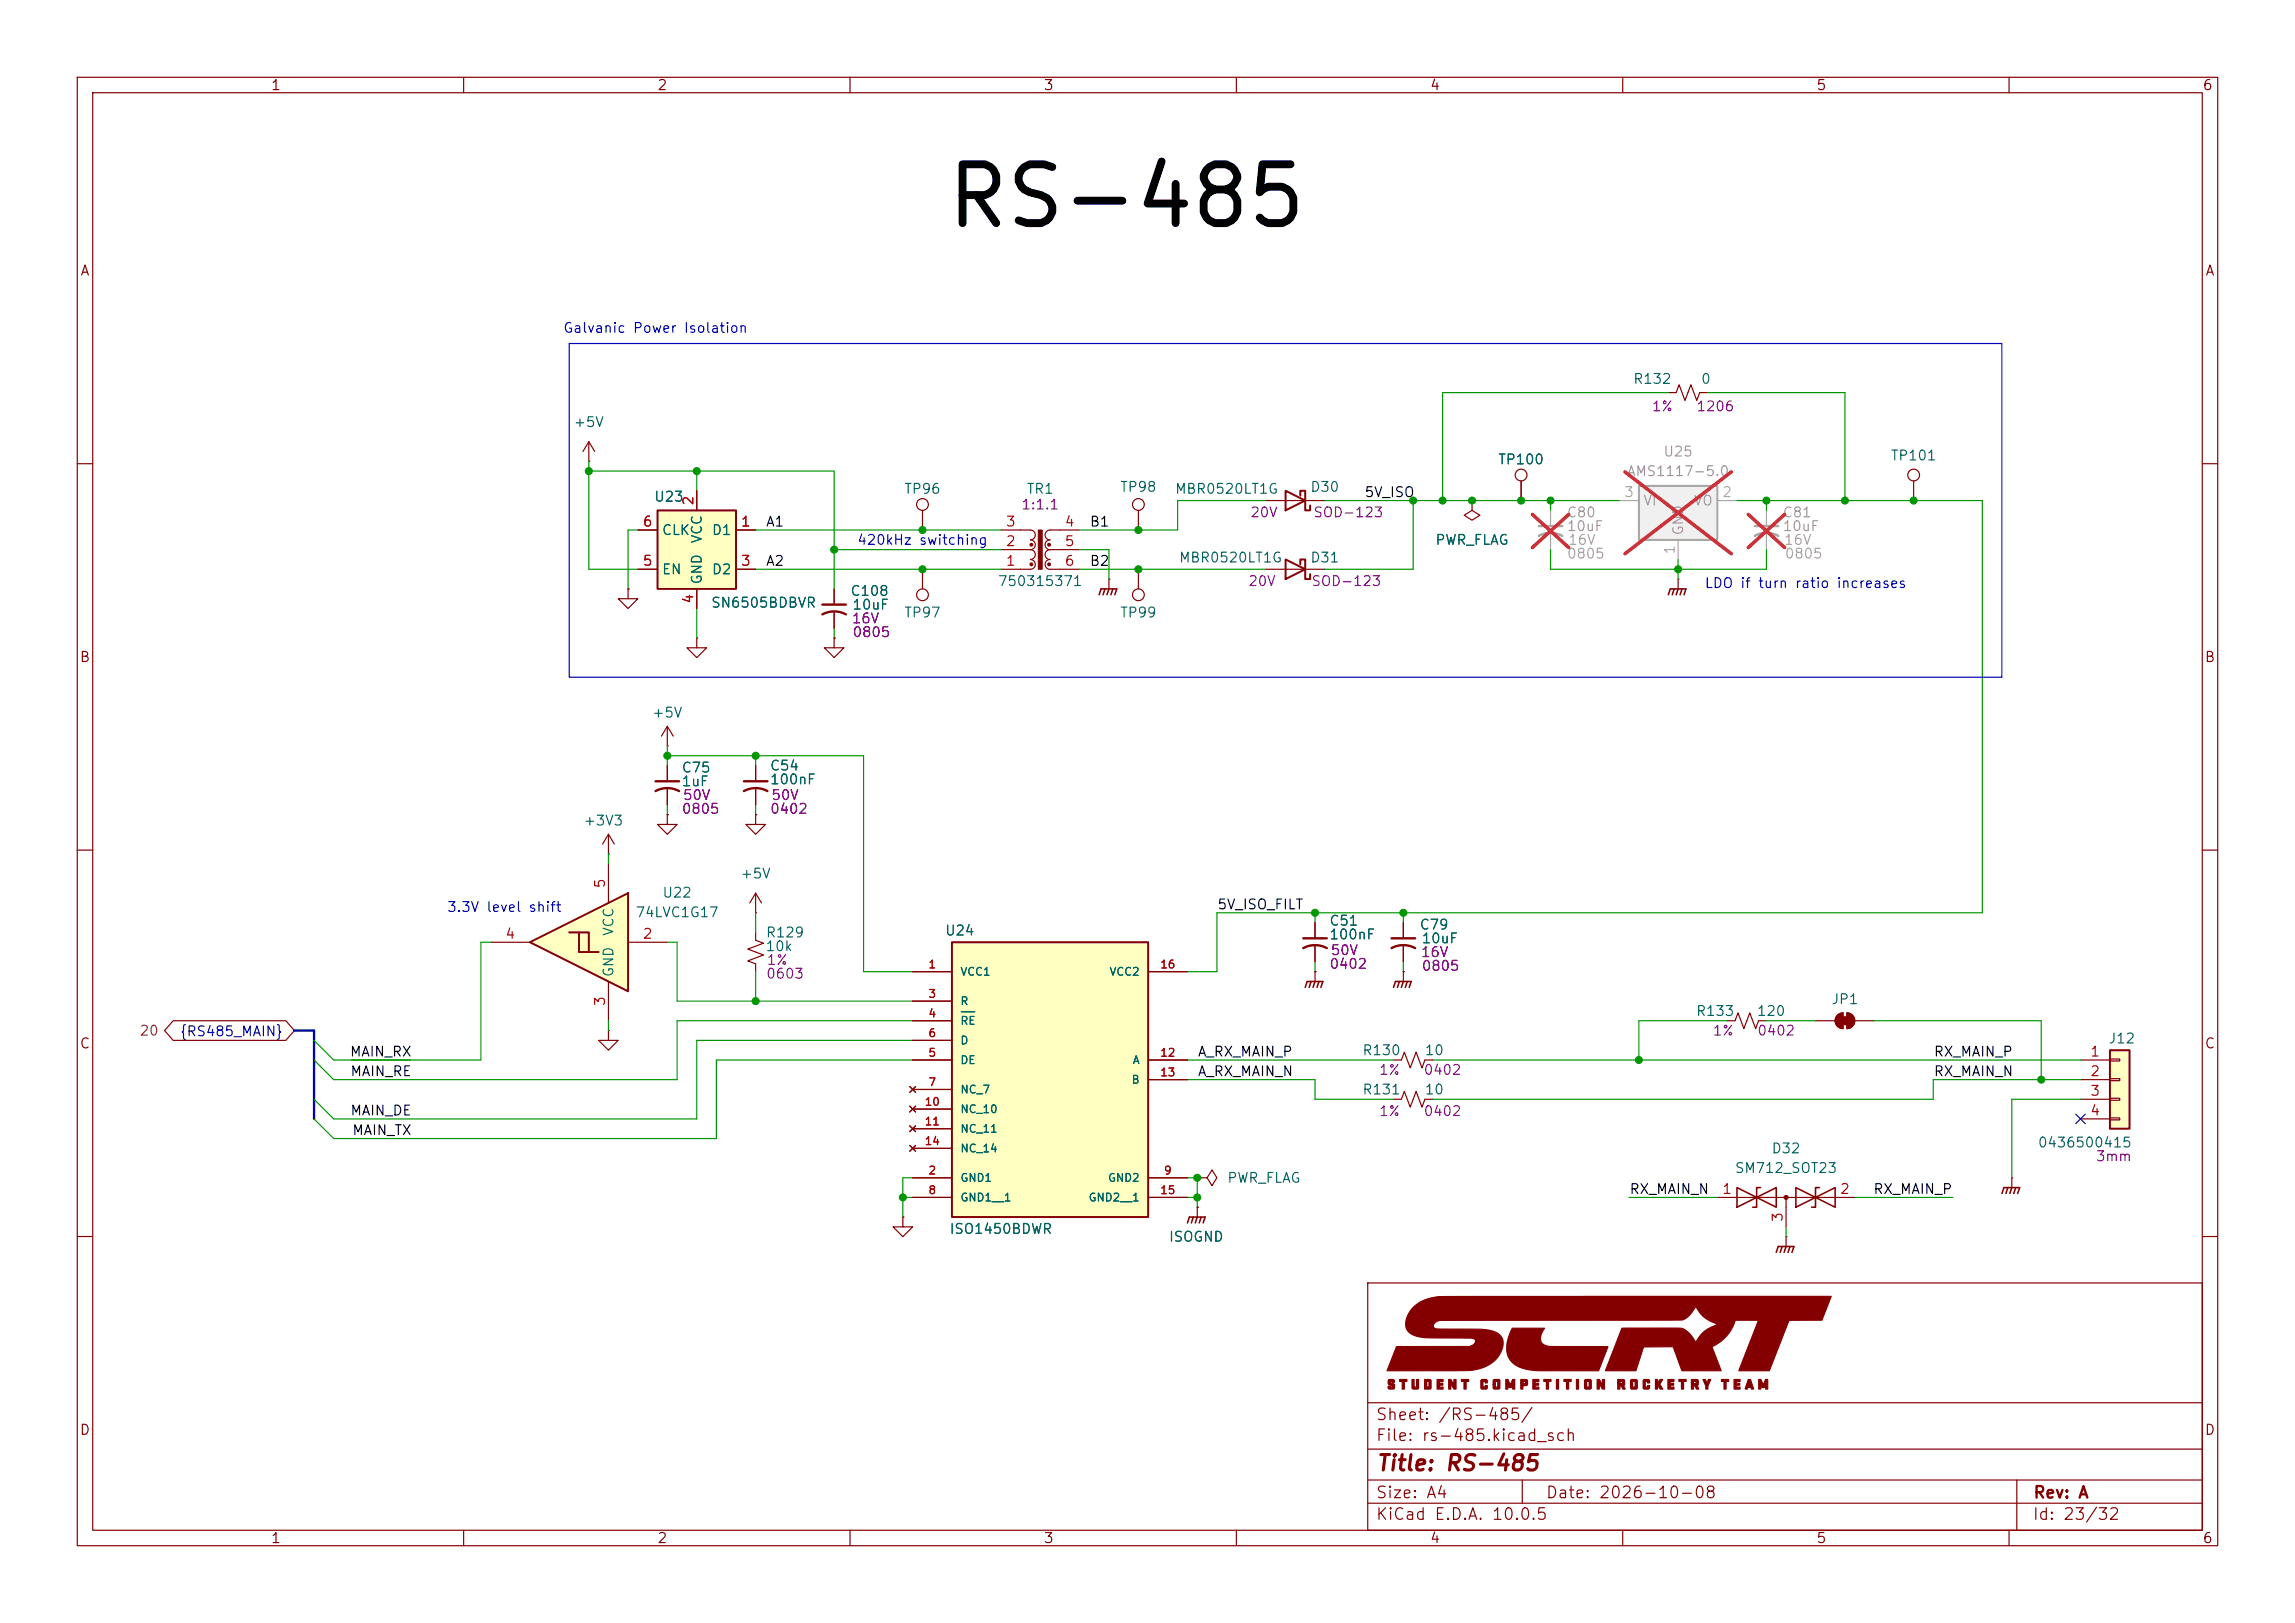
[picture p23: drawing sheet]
<svg xmlns="http://www.w3.org/2000/svg" width="297mm" height="210mm" viewBox="0 0 297 210" stroke-linecap="round" stroke-linejoin="round" font-family="sans-serif">
<defs><g id="words">
<text font-size="7.6" x="122" y="31.2">RS-485</text>
<text font-size="2" fill="#840000" x="178" y="190.8">Title: RS-485</text>
<g font-size="1.5" fill="#840000">
<text x="178" y="184.1">Sheet: /RS-485/</text>
<text x="178" y="186.8">File: rs-485.kicad_sch</text>
<text x="178" y="197">KiCad E.D.A. 10.0.5</text>
<text x="178" y="194.2">Size: A4</text>
<text x="200" y="194.2">Date: 2026-10-08</text>
<text x="263" y="197">Id: 23/32</text>
<text x="263" y="194.2">Rev: A</text>
</g>
<g font-size="1.3" fill="#840000">
<text x="35" y="12">1</text>
<text x="85" y="12">2</text>
<text x="135" y="12">3</text>
<text x="185" y="12">4</text>
<text x="235" y="12">5</text>
<text x="285" y="12">6</text>
<text x="10.3" y="36">A</text>
<text x="285.3" y="36">A</text>
<text x="10.2" y="86">B</text>
<text x="285.2" y="86">B</text>
<text x="10.2" y="136">C</text>
<text x="285.2" y="136">C</text>
<text x="10.2" y="186">D</text>
<text x="285.2" y="186">D</text>
<text x="35" y="200">1</text>
<text x="85" y="200">2</text>
<text x="135" y="200">3</text>
<text x="185" y="200">4</text>
<text x="235" y="200">5</text>
<text x="285" y="200">6</text>
</g>
<g font-size="1.3" fill="#0000c2">
<text x="72.8" y="43.4">Galvanic Power Isolation</text>
<text x="110.8" y="70.8">420kHz switching</text>
<text x="220.5" y="76.4">LDO if turn ratio increases</text>
<text x="57.8" y="118.3">3.3V level shift</text>
</g>
<g font-size="1.3" fill="#006464">
<text x="211.3" y="50">R132</text>
<text x="220" y="50">0</text>
<text x="74.1" y="55.6">+5V</text>
<text x="244.6" y="59.9">TP101</text>
<text x="84.6" y="65.2">U23</text>
<text x="116.9" y="64.2">TP96</text>
<text x="132.8" y="64.2">TR1</text>
<text x="144.9" y="64">TP98</text>
<text x="152" y="64.2">MBR0520LT1G</text>
<text x="169.5" y="64">D30</text>
<text x="193.8" y="60.4">TP100</text>
<text x="85.6" y="69.5">CLK</text>
<text x="91.1" y="70.4" transform="rotate(-90 91.1 70.4)">VCC</text>
<text x="92" y="69.5">D1</text>
<text x="185.7" y="70.8">PWR_FLAG</text>
<text x="85.6" y="74.6">EN</text>
<text x="91.1" y="75.7" transform="rotate(-90 91.1 75.7)">GND</text>
<text x="92" y="74.6">D2</text>
<text x="110" y="77.4">C108</text>
<text x="129.1" y="76.1">750315371</text>
<text x="152.5" y="73.1">MBR0520LT1G</text>
<text x="169.5" y="73.1">D31</text>
<text x="91.9" y="78.9">SN6505BDBVR</text>
<text x="110.2" y="79.2">10uF</text>
<text x="116.9" y="80.2">TP97</text>
<text x="144.9" y="80.2">TP99</text>
<text x="84.3" y="93.2">+5V</text>
<text x="88.1" y="100.3">C75</text>
<text x="99.6" y="100">C54</text>
<text x="99.6" y="101.8">100nF</text>
<text x="75.4" y="107.1">+3V3</text>
<text x="88.1" y="102.1">1uF</text>
<text x="95.7" y="114">+5V</text>
<text x="82.2" y="119">74LVC1G17</text>
<text x="85.6" y="116.5">U22</text>
<text x="79.7" y="121.2" transform="rotate(-90 79.7 121.2)">VCC</text>
<text x="99" y="123.4">10k</text>
<text x="99" y="121.6">R129</text>
<text x="122.2" y="121.4">U24</text>
<text x="171.9" y="120.1">C51</text>
<text x="171.9" y="121.9">100nF</text>
<text x="183.6" y="120.6">C79</text>
<text x="183.9" y="122.4">10uF</text>
<text x="79.7" y="126.5" transform="rotate(-90 79.7 126.5)">GND</text>
<text x="219.4" y="131.8">R133</text>
<text x="227.3" y="131.8">120</text>
<text x="236.9" y="130.2">JP1</text>
<text x="176.2" y="136.9">R130</text>
<text x="184.3" y="136.9">10</text>
<text x="272.8" y="135.3">J12</text>
<text x="176.2" y="141.9">R131</text>
<text x="184.3" y="141.9">10</text>
<text x="229.2" y="149.6">D32</text>
<text x="263.6" y="148.8">0436500415</text>
<text x="158.7" y="153.4">PWR_FLAG</text>
<text x="224.4" y="152.1">SM712_SOT23</text>
<text x="122.8" y="160">ISO1450BDWR</text>
<text x="151.2" y="161">ISOGND</text>
</g>
<g font-size="1.3" fill="#840084">
<text x="213.7" y="53.5">1%</text>
<text x="219.4" y="53.5">1206</text>
<text x="132.1" y="66.2">1:1.1</text>
<text x="161.7" y="67.3">20V</text>
<text x="169.9" y="67.3">SOD-123</text>
<text x="161.4" y="76.1">20V</text>
<text x="169.6" y="76.1">SOD-123</text>
<text x="110.1" y="81">16V</text>
<text x="110.2" y="82.8">0805</text>
<text x="88.1" y="105.6">0805</text>
<text x="88.3" y="103.8">50V</text>
<text x="99.6" y="105.6">0402</text>
<text x="99.7" y="103.8">50V</text>
<text x="99.1" y="125.2">1%</text>
<text x="172" y="125.7">0402</text>
<text x="172.1" y="123.9">50V</text>
<text x="183.8" y="124.2">16V</text>
<text x="183.9" y="125.9">0805</text>
<text x="99.1" y="126.9">0603</text>
<text x="221.6" y="134.3">1%</text>
<text x="227.3" y="134.3">0402</text>
<text x="178.4" y="139.4">1%</text>
<text x="184.1" y="139.4">0402</text>
<text x="178.4" y="144.7">1%</text>
<text x="184.1" y="144.7">0402</text>
<text x="271.1" y="150.6">3mm</text>
</g>
<g font-size="1.3" fill="#989898">
<text x="215.2" y="59.4">U25</text>
<text x="210.5" y="61.9">AMS1117-5.0</text>
<text x="212.6" y="65.7">VI</text>
<text x="219.1" y="65.7">VO</text>
<text x="202.7" y="67.3">C80</text>
<text x="202.7" y="69">10uF</text>
<text x="218.1" y="69.4" transform="rotate(-90 218.1 69.4)">GND</text>
<text x="230.6" y="67.3">C81</text>
<text x="230.6" y="69">10uF</text>
</g>
<g font-size="1.3" fill="#a90000">
<text x="90" y="65.5" transform="rotate(-90 90 65.5)">2</text>
<text x="83.1" y="68.4">6</text>
<text x="95.8" y="68.4">1</text>
<text x="130.1" y="71">2</text>
<text x="130.1" y="68.4">3</text>
<text x="137.7" y="68.4">4</text>
<text x="137.7" y="71">5</text>
<text x="83.1" y="73.5">5</text>
<text x="95.8" y="73.5">3</text>
<text x="130.1" y="73.5">1</text>
<text x="137.7" y="73.5">6</text>
<text x="90" y="78.2" transform="rotate(-90 90 78.2)">4</text>
<text x="78.6" y="115" transform="rotate(-90 78.6 115)">5</text>
<text x="65.3" y="121.8">4</text>
<text x="83.1" y="121.8">2</text>
<text x="78.6" y="130.3" transform="rotate(-90 78.6 130.3)">3</text>
<text x="270.4" y="137">1</text>
<text x="270.4" y="139.6">2</text>
<text x="270.4" y="142.1">3</text>
<text x="270.4" y="144.6">4</text>
<text x="222.8" y="154.8">1</text>
<text x="238" y="154.8">2</text>
<text x="231" y="158.2" transform="rotate(-90 231 158.2)">3</text>
</g>
<g font-size="1.3" fill="#0f0f0f">
<text x="176.5" y="64.6">5V_ISO</text>
<text x="99" y="68.5">A1</text>
<text x="140.9" y="68.5">B1</text>
<text x="99" y="73.5">A2</text>
<text x="140.9" y="73.5">B2</text>
<text x="157.5" y="118">5V_ISO_FILT</text>
<text x="45.2" y="137">MAIN_RX</text>
<text x="154.9" y="137">A_RX_MAIN_P</text>
<text x="250.2" y="137">RX_MAIN_P</text>
<text x="45.3" y="139.6">MAIN_RE</text>
<text x="154.9" y="139.6">A_RX_MAIN_N</text>
<text x="250.2" y="139.6">RX_MAIN_N</text>
<text x="45.3" y="144.7">MAIN_DE</text>
<text x="45.5" y="147.2">MAIN_TX</text>
<text x="210.8" y="154.8">RX_MAIN_N</text>
<text x="242.3" y="154.8">RX_MAIN_P</text>
</g>
<g font-size="1.3" fill="#aaa">
<text x="210.1" y="64.6">3</text>
<text x="222.8" y="64.6">2</text>
<text x="217" y="71.9" transform="rotate(-90 217 71.9)">1</text>
</g>
<g font-size="1.3" fill="#a1a1a1">
<text x="202.8" y="70.8">16V</text>
<text x="230.8" y="70.8">16V</text>
<text x="202.7" y="72.6">0805</text>
<text x="230.9" y="72.6">0805</text>
</g>
<text font-size="1.3" fill="#716704" x="18" y="134.3">20</text>
<text font-size="1.3" fill="#000084" x="23.2" y="134.4">{RS485_MAIN}</text>
<g font-size="1" fill="#a90000">
<text x="120.1" y="125.5">1</text>
<text x="150.1" y="125.5">16</text>
<text x="120.1" y="129.4">3</text>
<text x="120.1" y="131.9">4</text>
<text x="120.1" y="137">5</text>
<text x="120.1" y="134.4">6</text>
<text x="150.1" y="137">12</text>
<text x="119.6" y="143.3">10</text>
<text x="120.1" y="140.8">7</text>
<text x="150.1" y="139.5">13</text>
<text x="119.6" y="145.9">11</text>
<text x="119.6" y="148.4">14</text>
<text x="120.1" y="152.2">2</text>
<text x="120.1" y="154.8">8</text>
<text x="150.1" y="154.8">15</text>
<text x="150.5" y="152.2">9</text>
</g>
<g font-size="1" fill="#006464">
<text x="124.2" y="126.5">VCC1</text>
<text x="124.2" y="130.3">R</text>
<text x="143.5" y="126.5">VCC2</text>
<text x="124.2" y="132.8">RE</text>
<text x="124.2" y="137.9">DE</text>
<text x="124.2" y="135.4">D</text>
<text x="146.5" y="137.9">A</text>
<text x="124.2" y="141.7">NC_7</text>
<text x="146.4" y="140.5">B</text>
<text x="124.2" y="144.3">NC_10</text>
<text x="124.2" y="146.8">NC_11</text>
<text x="124.2" y="149.4">NC_14</text>
<text x="124.2" y="153.2">GND1</text>
<text x="124.2" y="155.7">GND1__1</text>
<text x="140.8" y="155.7">GND2__1</text>
<text x="143.3" y="153.2">GND2</text>
</g>
</g></defs>
<g fill="none" stroke="#840000" stroke-width=".15">
<path d="M10 10h277v190h-277zM12 12h273v186h-273zM60 10v2M110 10v2M160 10v2M210 10v2M260 10v2M76.2 59.7h.1M76.2 57.2l-.8 1.2M76.2 57.2l.8 1.2M76.2 57.2v2.5M10 60h2"/>
<path d="M190.5 64.8v1.2l1 .7-1 .6-1-.6 1-.7M190.5 64.8h.1M285 60h2M10 110h2M285 110h2M116.8 157.5v1.3h1.3l-1.3 1.2-1.2-1.2h1.2M116.8 157.5h.1M154.9 156.2h.1M154.9 156.2v1.3M10 160h2M177 166h108v32h-108zM285 160h2"/>
<path d="M60 198v2M110 198v2M160 198v2M177 194.5h108M177 191.5h108M177 187.5h108M177 181.5h108M197 191.5v3M210 198v2M260 198v2M261 191.5v6.5"/>
</g>
<g fill="#840000" stroke="#840000" stroke-width=".15">
<path d="M179.7 178.5h.6l.1 .1 .1 .3-.6-.1v.1l.1 .1a.41 .41 0 0 1 .5 .2 .41 .41 0 0 1-.2 .5h-.5l-.2-.1v-.2l.6 .1v-.2h-.1a.42 .42 0 0 1-.5-.3 .42 .42 0 0 1 .1-.5z"/>
<path d="M181.1 178.5h1v.3h-.4v.9h-.2v-.9h-.4z"/>
<path d="M182.7 178.5h.3v1h.3v-1h.3v1.1l-.1 .1h-.7l-.1-.1z"/>
<path d="M184.4 178.5h.7l.1 .1v1l-.1 .1h-.7v-.6h.2v.4h.3v-.7h-.3v.3h-.2z"/>
<path d="M186 178.5h.8v.3h-.5v.2h.4v.2h-.4v.3h.5v.2h-.8z"/>
<path d="M187.5 178.5h.3l.4 .7v-.7h.2v1.2h-.2l-.4-.6-.1 .6h-.2z"/>
<path d="M189.1 178.5h1v.3h-.4v.9h-.2v-.9h-.4z"/>
<path d="M191.8 178.5h.6l.1 .1v.3h-.3v-.1h-.3v.7h.3v-.2h.3v.3l-.1 .1h-.6l-.2-.1v-1z"/>
<path d="M193.3 178.5h.7l.1 .1v1l-.1 .1h-.7l-.1-.1v-.5h.3v.4h.3v-.7h-.3v.3h-.3v-.5z"/>
<path d="M194.9 178.5h.3l.3 .7 .3-.7h.2v1.2h-.2v-.6l-.2 .4h-.3l-.2-.4v.6h-.2z"/>
<path d="M196.8 178.5h.4a.37 .37 0 0 1 .4 .1 .37 .37 0 0 1 .1 .4l-.1 .3h-.5v.4h-.3v-.8h.3v.1h.3v-.2h-.3v.1h-.3z"/>
<path d="M198.4 178.5h.7v.3h-.5v.2h.5v.2h-.5v.3h.5v.2h-.7z"/>
<path d="M199.8 178.5h.9v.3h-.3v.9h-.3v-.9h-.3z"/>
<path d="M201.4 178.5h.3v1.2h-.3z"/>
<path d="M202.4 178.5h.9v.3h-.3v.9h-.3v-.9h-.3z"/>
<path d="M204 178.5h.3v1.2h-.3z"/>
<path d="M205.2 178.5h.6l.1 .1v1l-.1 .1h-.6l-.1-.1v-.5h.2v.4h.4v-.7h-.4v.3h-.2v-.5z"/>
<path d="M206.7 178.5h.3l.4 .7v-.7h.2v1.2h-.2l-.4-.6v.6h-.3z"/>
<path d="M209.4 178.5h.3a.32 .32 0 0 1 .5 .2l.1 .5-.2 .1 .2 .4h-.3l-.2-.4h-.2v.4h-.2v-.8h.2v.1h.4v-.2h-.4v.1h-.2z"/>
<path d="M211.1 178.5h.7l.1 .1v1l-.1 .1h-.7l-.1-.1v-.5h.3v.4h.3v-.7h-.3v.3h-.3v-.5z"/>
<path d="M212.8 178.5h.6l.1 .1v.3h-.3v-.1h-.3v.7h.3v-.2h.3v.3l-.1 .1h-.6l-.2-.1v-1z"/>
<path d="M214.2 178.5h.3v.5l.3-.5h.4l-.4 .6 .4 .6h-.3l-.4-.5v.5h-.3z"/>
<path d="M215.9 178.5h.7v.3h-.5v.2h.5v.2h-.5v.3h.5v.2h-.7z"/>
<path d="M217.3 178.5h.9v.3h-.3v.9h-.3v-.9h-.3z"/>
<path d="M218.9 178.5h.4a.32 .32 0 0 1 .5 .2v.5l-.2 .1 .3 .4h-.4l-.2-.4h-.1v.4h-.3v-.8h.3v.1h.3v-.2h-.3v.1h-.3z"/>
<path d="M220.4 178.5h.3l.2 .5 .2-.5h.3l-.4 .8v.4h-.2v-.4z"/>
<path d="M222.8 178.5h.9v.3h-.3v.9h-.3v-.9h-.3z"/>
<path d="M224.4 178.5h.8v.3h-.5v.2h.4v.2h-.4v.3h.5v.2h-.8z"/>
<path d="M226.2 178.5h.3l.4 1.2a.25 .25 0 0 1-.3-.2h-.4a.22 .22 0 0 1-.1 .2 .22 .22 0 0 1-.2 0l.1-.5h.5l-.1-.3-.1 .3h-.3z"/>
<path d="M227.6 178.5h.3l.3 .7 .3-.7h.3v1.2h-.3v-.6l-.2 .4h-.2l-.2-.4v.6h-.3z"/>
<path d="M182.8 169.2a6.3 6.3 0 0 1 4.6-1.4l49.6-.1-1.2 3.1h-4.3l-2.5 6.6h-4l2.6-6.6h-3a5.6 5.6 0 0 1-3 3.5l1.1 3.1h-5l-1.1-2.9a.24 .24 0 0 0-.1-.2 .24 .24 0 0 0-.3 0h-3.5l-1 3.1h-3.9l2.1-5.5h7.6a3.5 3.5 0 0 1 2 1.8 4.6 4.6 0 0 1 2.7-2.3 4.5 4.5 0 0 1-2.7-2.3h-.1a2.78 2.78 0 0 1-1.7 1.7l-31.3 .1a.88 .88 0 0 0-.9 .8 .93 .93 0 0 0 1 .3h3.2a10.5 10.5 0 0 1 3.9 .4 1.67 1.67 0 0 1 .7 2.4 4.7 4.7 0 0 1-4 2.5l-10.8 .1 1.2-3.2h9.4a.69 .69 0 0 0 .8-.9 2.61 2.61 0 0 0-1.6-.2h-4.4a4.5 4.5 0 0 1-2.6-.8 2.26 2.26 0 0 1 .3-2.8z"/>
<path d="M195.7 171.9h4.2a1.74 1.74 0 0 0-.4 1.9 2.79 2.79 0 0 0 2.2 .4l6.4 .1-1.2 3.1h-5.8a11.3 11.3 0 0 1-4.6-.6 2.82 2.82 0 0 1-1.3-3.6z"/>
</g>
<path d="M153.7 158.2l.2-.7h2.1l-.3 .7M154.4 157.5l-.2 .7M154.9 157.5l-.2 .7M155.4 157.5l-.2 .7" fill="none" stroke="#840000" stroke-width=".2"/>
<path d="M123.2 121.9h25.4v35.6h-25.4z" fill="#ffffc2"/>
<path d="M123.2 121.9h25.4v35.6h-25.4z" fill="none" stroke="#840000" stroke-width=".25"/>
<g fill="none" stroke="#840000" stroke-width=".15">
<path d="M81.3 76.2v1.3h1.2l-1.2 1.2-1.3-1.2h1.3M81.3 76.2h.1M143.5 74.9h.1M143.5 74.9v1.3M86.4 105.4v1.3h1.2l-1.2 1.3-1.3-1.3h1.3M86.4 105.4h.1M170.2 119.4v2M118.1 125.7h5.1M118.1 129.5h5.1M118.1 132.1h5.1M118.1 137.2h5.1M118.1 134.6h5.1"/>
<path d="M148.6 125.7h5.1M148.6 137.2h5.1M148.6 139.7h5.1M170.2 122.4v2.1M117.7 140.6l.8 .8M117.7 143.1l.8 .8M117.7 145.7l.8 .7M117.7 148.2l.8 .8M118.1 152.4h5.1M118.1 141h5.1M118.1 154.9h5.1M118.1 143.5h5.1"/>
<path d="M118.1 146.1h5.1M118.1 148.6h5.1M118.5 140.6l-.8 .8M118.5 143.1l-.8 .8M118.5 145.7l-.8 .7M118.5 148.2l-.8 .8M148.6 152.4h5.1M148.6 154.9h5.1M180.3 142.2h1.1l.3-1 .8 2.1 .8-2.1 .7 2.1 .4-1.1h1M260.3 152.4h.1M260.3 152.4v1.3"/>
</g>
<path d="M124.4 130.9h1.7" fill="none" stroke="#006464" stroke-width=".15"/>
<path d="M168.7 122.7a3.2 3.2 0 0 1 3 0M168.7 121.4h3" fill="none" stroke="#840000" stroke-width=".3"/>
<path d="M142.2 77l.3-.8h2l-.2 .8M143 76.2l-.3 .8M143.5 76.2l-.2 .8M144 76.2l-.2 .8M259.1 154.4l.2-.7h2.1l-.3 .7M259.8 153.7l-.2 .7M260.3 153.7l-.2 .7M260.9 153.7l-.3 .7" fill="none" stroke="#840000" stroke-width=".2"/>
<path d="M85.1 66h10.1v10.2h-10.1z" fill="#ffffc2"/>
<path d="M85.1 66h10.1v10.2h-10.1z" fill="none" stroke="#840000" stroke-width=".25"/>
<g fill="none" stroke="#840000" stroke-width=".15">
<path d="M82.5 68.6h2.6M82.5 73.7h2.6M90.2 63.5v2.5M90.2 76.2v2.5M95.2 68.6h2.6M95.2 73.7h2.6M107.9 76.2v2M107.9 79.2v2.1M147.3 66v2.6M147.3 73.7v2.5M86.4 96.5h.1M86.4 94v2.5"/>
<path d="M86.4 99.1v2M86.4 94l-.8 1.3M86.4 94l.7 1.3M90.2 82.6v1.2h1.2l-1.2 1.3-1.3-1.3h1.3M90.2 82.6h.1M97.8 99.1v2M107.9 82.6v1.2h1.3l-1.3 1.3-1.2-1.3h1.2M107.9 82.6h.1M86.4 102.1v2M97.8 105.4v1.3h1.3l-1.3 1.3-1.3-1.3h1.3M97.8 105.4h.1M97.8 118.1h.1"/>
<path d="M97.8 102.1v2M97.8 115.6v2.5M97.8 115.6l-.8 1.2M97.8 115.6l.8 1.2M181.6 119.4v2M78.7 133.4v1.2h1.3l-1.3 1.3-1.2-1.3h1.2M78.7 133.4h.1M97.8 120.7v1l1 .3-2 .8 2 .8-2 .7 1 .4v1M180.3 137.2h1.1l.3-1.1 .8 2.1 .8-2.1 .7 2.1 .4-1h1M181.6 122.4v2.1"/>
<circle cx="147.3" cy="77" r=".76"/>
<circle cx="147.3" cy="65.3" r=".76"/>
</g>
<path d="M106.4 79.5a3.2 3.2 0 0 1 3.1 0M106.4 78.2h3.1M84.8 102.4a3.2 3.2 0 0 1 3.1 0M84.8 101.1h3.1M96.3 102.4a3.2 3.2 0 0 1 3 0M96.3 101.1h3M180.1 122.7a3.2 3.2 0 0 1 3 0M180.1 121.4h3" fill="none" stroke="#840000" stroke-width=".3"/>
<g fill="#ffffc2">
<path d="M68.6 121.9l12.7-6.3v12.7z"/>
<path d="M74.9 120.7l2.6 2.5h-1.3v-2.5z"/>
<path d="M73.7 120.7l2.5 2.5h-1.3v-2.5z"/>
</g>
<g fill="none" stroke="#840000" stroke-width=".25">
<path d="M68.6 121.9l12.7-6.3v12.7zM73.7 120.7h1.2v2.5h1.3M74.9 120.7h1.3v2.5h1.3"/>
<circle cx="133.5" cy="70.5" r=".13"/>
<circle cx="133.5" cy="73" r=".13"/>
<circle cx="135.8" cy="73" r=".13"/>
<circle cx="135.8" cy="70.5" r=".13"/>
</g>
<g fill="none" stroke="#840000" stroke-width=".15">
<path d="M119.4 66v2.6M119.4 73.7v2.5M129.5 68.6h3.8a.64 .64 0 0 1 .7 .6 .64 .64 0 0 1-.7 .7 .63 .63 0 0 1 .7 .6 .63 .63 0 0 1-.7 .6h-3.8M133.3 72.4a.63 .63 0 0 1 .7 .6 .63 .63 0 0 1-.7 .7h-3.8M133.3 71.1a.63 .63 0 0 1 .7 .7 .63 .63 0 0 1-.7 .6M135.9 72.4a.64 .64 0 0 0-.7 .6 .64 .64 0 0 0 .7 .7h3.8M139.7 71.1h-3.8a.64 .64 0 0 0-.7 .7 .64 .64 0 0 0 .7 .6M139.7 68.6h-3.8a.64 .64 0 0 0-.7 .6 .64 .64 0 0 0 .7 .7 .64 .64 0 0 0-.7 .6 .64 .64 0 0 0 .7 .6M78.7 110.5h.1M78.7 108v2.5M78.7 111.8v5M78.7 108l-.7 1.2"/>
<path d="M78.7 108l.8 1.2M63.5 121.9h5.1M78.7 127v5.1M81.3 121.9h5.1M223.5 132.1h1l.4-1 .8 2 .7-2 .8 2 .4-1h1M234.9 132.1h2.6M237.8 131.4l.4-.3h.3v2a1.02 1.02 0 0 1-.9-.6 1.02 1.02 0 0 1 .2-1.1zM239 131.1a1.02 1.02 0 0 1 1 1 1.02 1.02 0 0 1-1 1zM240 132.1h2.6"/>
<circle cx="119.4" cy="65.3" r=".76"/>
<circle cx="119.4" cy="77" r=".76"/>
</g>
<path d="M134.4 68.6h.5v5.1h-.5z" fill="#840000" stroke="#840000" stroke-width=".13"/>
<g fill="#840000" stroke="#840000" stroke-width=".15">
<path d="M238.3 131.6h1v1h-1z"/>
<path d="M239 131.1a1.02 1.02 0 0 1 1 1 1.02 1.02 0 0 1-1 1z"/>
<path d="M237.8 131.4l.4-.3h.3v2a1.02 1.02 0 0 1-.9-.6 1.02 1.02 0 0 1 .2-1.1z"/>
</g>
<path d="M273 135.9h2.6v10.2h-2.6z" fill="#ffffc2"/>
<path d="M166.4 72.4l2.5 1.3-2.5 1.2zM166.4 63.5l2.5 1.3-2.5 1.2zM168.3 73v-.6h.6v2.5h.6v-.6M168.3 64.1v-.6h.6v2.5h.6v-.6M273 135.9h2.6v10.2h-2.6z" fill="none" stroke="#840000" stroke-width=".25"/>
<g fill="none" stroke="#840000" stroke-width=".15">
<path d="M215.9 50.8h1l.4-1 .8 2 .7-2 .8 2 .4-1h1M163.8 73.7h7.6M163.8 64.8h7.6M196.8 62.2v2.6M247.6 62.2v2.6M269.2 137.2h3.8M269.2 139.7h3.8M273 137h1.3v.3h-1.3zM273 139.6h1.3v.2h-1.3zM222.2 154.9h17.8M231.1 154.9v3.9M269.2 142.2h3.8"/>
<path d="M269.2 144.8h3.8M273 142.1h1.3v.3h-1.3zM273 144.7h1.3v.2h-1.3zM231.1 160h.1M231.1 160v1.3"/>
<circle cx="196.8" cy="61.5" r=".76"/>
<circle cx="247.6" cy="61.5" r=".76"/>
</g>
<path d="M224.8 153.7v2.5l5.1-2.5v2.5zM227.8 153.7h-.5v2.5h-.5M232.4 153.7l5.1 2.5v-2.5l-5.1 2.5zM235.5 153.7h-.6v2.5h-.5M229.9 162.1l.2-.8h2.1l-.3 .8M230.6 161.3l-.2 .8M231.1 161.3l-.2 .8M231.6 161.3l-.2 .8" fill="none" stroke="#840000" stroke-width=".2"/>
<circle cx="231.1" cy="154.9" r=".25" fill="#840000" stroke="#840000" stroke-width=".15"/>
<path d="M199.1 69.3a3.2 3.2 0 0 1 3.1 0M199.1 68.1h3.1M227.1 69.3a3.2 3.2 0 0 1 3 0M227.1 68.1h3" fill="none" stroke="#a1a1a1" stroke-width=".3"/>
<path d="M200.7 66v2.1M200.7 69.1v2M228.6 66v2.1M228.6 69.1v2" fill="none" stroke="#a1a1a1" stroke-width=".15"/>
<path d="M198.3 66.6l4.7 4.3M203 66.6l-4.7 4.3M226.2 66.6l4.8 4.3M231 66.6l-4.8 4.3" fill="none" stroke="#e12e31" stroke-width=".46"/>
<path d="M212.1 62.9h10.1v7h-10.1z" fill="#f0f0f0"/>
<path d="M212.1 62.9h10.1v7h-10.1z" fill="none" stroke="#a1a1a1" stroke-width=".25"/>
<path d="M209.5 64.8h2.6M217.2 69.9v2.5M222.2 64.8h2.6" fill="none" stroke="#a1a1a1" stroke-width=".15"/>
<path d="M210.3 61.1l13.8 10.6M224.1 61.1l-13.8 10.6" fill="none" stroke="#e12e31" stroke-width=".46"/>
<path d="M215.9 77l.3-.8h2l-.3 .8M216.7 76.2l-.3 .8M217.2 76.2l-.3 .8M217.7 76.2l-.3 .8M168.9 127.8l.3-.8h2l-.3 .8M169.7 127l-.3 .8M170.2 127l-.3 .8M170.7 127l-.3 .8M180.3 127.8l.3-.8h2l-.2 .8M181.1 127l-.3 .8M181.6 127l-.2 .8M182.1 127l-.2 .8" fill="none" stroke="#840000" stroke-width=".2"/>
<g fill="none" stroke="#840000" stroke-width=".15">
<path d="M81.3 76.2h.1M82.5 68.6h2.6M82.5 73.7h2.6M90.2 63.5v2.5M90.2 76.2v2.5M95.2 68.6h2.6M95.2 73.7h2.6M107.9 76.2v2M107.9 79.2v2.1M190.5 64.8h.1M196.8 62.2v2.6M217.2 74.9h.1"/>
<path d="M217.2 74.9v1.3M86.4 99.1v2M97.8 99.1v2M107.9 82.6h.1M86.4 105.4h.1M86.4 102.1v2M97.8 105.4h.1M97.8 102.1v2M170.2 119.4v2M181.6 119.4v2M22.4 132.1h14.6l1.1 1.3-1.1 1.2h-14.6l-1.1-1.2zM118.1 125.7h5.1"/>
<path d="M118.1 129.5h5.1M118.1 132.1h5.1M118.1 137.2h5.1M118.1 134.6h5.1M148.6 125.7h5.1M148.6 137.2h5.1M148.6 139.7h5.1M170.2 125.7h.1M170.2 122.4v2.1M170.2 125.7v1.3M181.6 125.7h.1M181.6 122.4v2.1"/>
<path d="M181.6 125.7v1.3M116.8 157.5h.1M117.7 140.6l.8 .8M117.7 143.1l.8 .8M117.7 145.7l.8 .7M117.7 148.2l.8 .8M118.1 152.4h5.1M118.1 141h5.1M118.1 154.9h5.1M118.1 143.5h5.1M118.1 146.1h5.1M118.1 148.6h5.1"/>
<path d="M118.5 140.6l-.8 .8M118.5 143.1l-.8 .8M118.5 145.7l-.8 .7M118.5 148.2l-.8 .8M148.6 152.4h5.1M148.6 154.9h5.1M154.9 152.4h1.3l.6-1 .7 1-.7 1-.6-1M154.9 152.4h.1M154.9 156.2h.1"/>
</g>
<path d="M45.5 137.2h7.6" fill="none" stroke="#0f0f0f" stroke-width=".15"/>
<path d="M38.1 133.4h2.5v11.4" fill="none" stroke="#000084" stroke-width=".3"/>
<g fill="none" stroke="#009600" stroke-width=".15">
<path d="M76.2 59.7v14h6.3M215.9 50.8h-29.2v14M221 50.8h17.8v14M76.2 61h31.7v15.2M82.5 68.6h-1.2v7.6M90.2 61v2.5M90.2 78.7v3.9M97.8 73.7h31.7M97.8 68.6h31.7M107.9 71.1h21.6M139.7 73.7h24.1M139.7 71.1h3.8v3.8"/>
<path d="M163.8 64.8h-11.4v3.8h-12.7M171.4 64.8h38.1M182.9 64.8v8.9h-11.5M200.7 71.1v2.6h27.9v-2.6M200.7 64.8v1.2M217.2 72.4v2.5M224.8 64.8h31.7v53.3h-99v7.6h-3.8M228.6 64.8v1.2M86.4 97.8h25.4v27.9h6.3M86.4 96.5v2.6M97.8 97.8v1.3M107.9 81.3v1.3"/>
<path d="M78.7 110.5v1.3M86.4 104.1v1.3M97.8 104.1v1.3M97.8 118.1v2.6M170.2 118.1v1.3M181.6 118.1v1.3M63.5 121.9h-1.3v15.3h-19l-2.6-2.6M78.7 132.1v1.3M86.4 121.9h1.2v7.6h30.5M97.8 125.7v3.8M118.1 132.1h-30.5v7.6h-44.4l-2.6-2.5M118.1 134.6h-27.9v10.2h-47l-2.6-2.6"/>
<path d="M118.1 137.2h-25.4v10.1h-49.5l-2.6-2.5M153.7 139.7h16.5v2.5h10.1M153.7 137.2h26.6M170.2 124.5v1.2M181.6 124.5v1.2M185.4 137.2h83.8M223.5 132.1h-11.4v5.1M228.6 132.1h6.3M242.6 132.1h21.6v7.6M269.2 139.7h-19v2.5h-64.8M116.8 154.9h1.3M118.1 152.4h-1.3v5.1"/>
<path d="M153.7 154.9h1.2M153.7 152.4h1.2v3.8M210.8 154.9h11.4M231.1 158.8v1.2M240 154.9h12.7M269.2 142.2h-8.9v10.2"/>
</g>
<path d="M268.6 144.2l1.2 1.2M269.8 144.2l-1.2 1.2" fill="none" stroke="#000084" stroke-width=".15"/>
<path d="M73.7 44.5h185.4v43.1h-185.4z" fill="none" stroke="#0000c2" stroke-width=".15"/>
<path d="M124.4 130.9h1.7" fill="none" stroke="#006464" stroke-width=".15"/>
<g fill="#009600" stroke="#009600" stroke-width=".13">
<circle cx="76.2" cy="61" r=".46"/>
<circle cx="90.2" cy="61" r=".46"/>
<circle cx="107.9" cy="71.1" r=".46"/>
<circle cx="212.1" cy="137.2" r=".46"/>
<circle cx="264.2" cy="139.7" r=".46"/>
<circle cx="217.2" cy="73.7" r=".46"/>
<circle cx="186.7" cy="64.8" r=".46"/>
<circle cx="182.9" cy="64.8" r=".46"/>
<circle cx="97.8" cy="97.8" r=".46"/>
<circle cx="86.4" cy="97.8" r=".46"/>
<circle cx="97.8" cy="129.5" r=".46"/>
<circle cx="228.6" cy="64.8" r=".46"/>
<circle cx="200.7" cy="64.8" r=".46"/>
<circle cx="196.8" cy="64.8" r=".46"/>
<circle cx="190.5" cy="64.8" r=".46"/>
<circle cx="247.6" cy="64.8" r=".46"/>
<circle cx="238.8" cy="64.8" r=".46"/>
<circle cx="154.9" cy="152.4" r=".46"/>
<circle cx="154.9" cy="154.9" r=".46"/>
<circle cx="116.8" cy="154.9" r=".46"/>
<circle cx="170.2" cy="118.1" r=".46"/>
<circle cx="181.6" cy="118.1" r=".46"/>
<circle cx="147.3" cy="68.6" r=".46"/>
<circle cx="119.4" cy="73.7" r=".46"/>
<circle cx="119.4" cy="68.6" r=".46"/>
<circle cx="147.3" cy="73.7" r=".46"/>
</g>
<use href="#words"/>
</svg>
